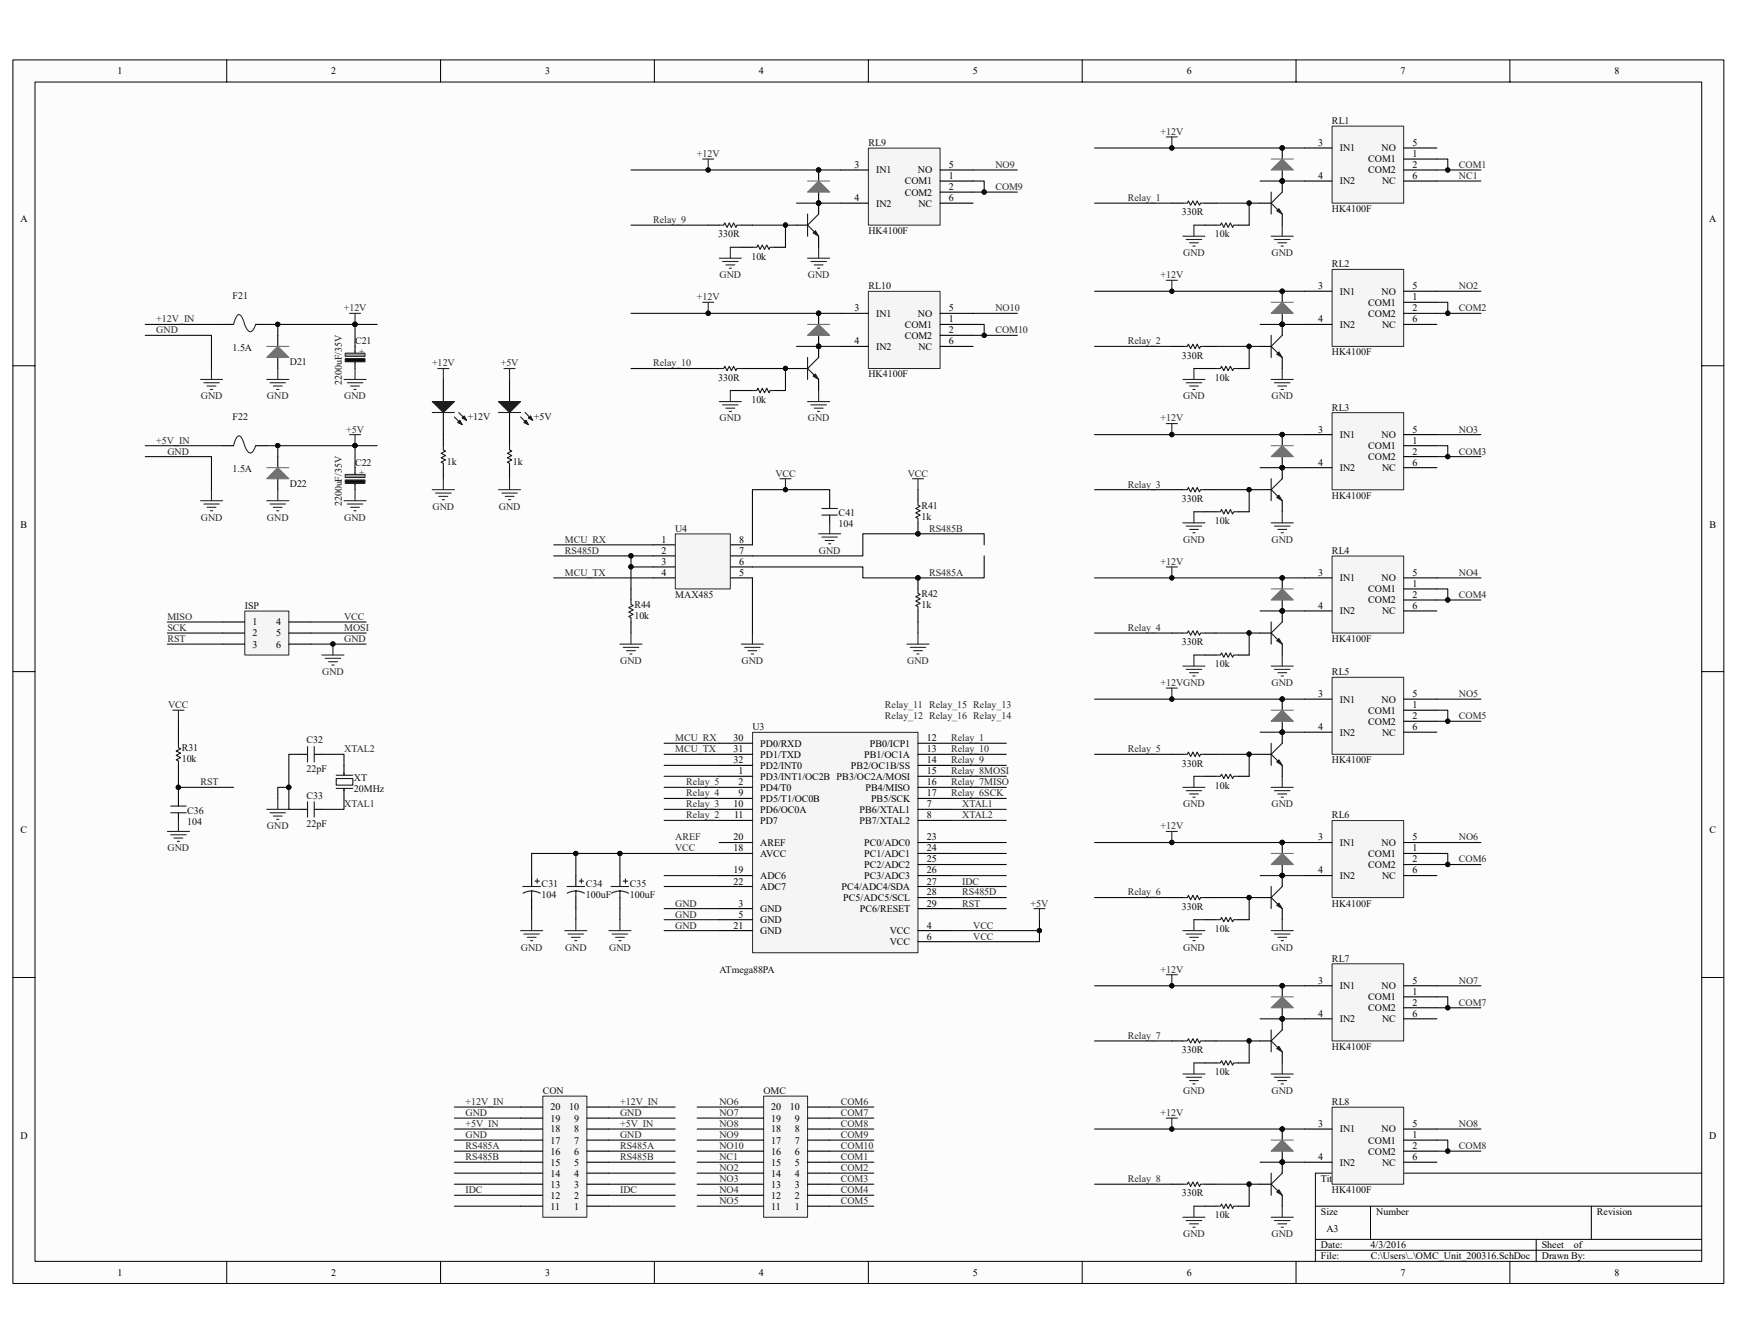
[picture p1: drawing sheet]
<svg xmlns="http://www.w3.org/2000/svg" width="279mm" height="216mm" viewBox="0 0 279 216" stroke-linecap="round" stroke-linejoin="round" font-family="sans-serif">
<defs><g id="words">
<g font-size="1.6">
<text x="18.9" y="11.9">1</text>
<text x="53.3" y="11.9">2</text>
<text x="87.7" y="11.9">3</text>
<text x="122.1" y="11.9">4</text>
<text x="156.5" y="11.9">5</text>
<text x="190.9" y="11.9">6</text>
<text x="225.3" y="11.9">7</text>
<text x="259.7" y="11.9">8</text>
<text x="212" y="23.5">3</text>
<text x="227.2" y="23.5">5</text>
<text x="137.5" y="27">3</text>
<text x="140.9" y="27.9">IN1</text>
<text x="145.5" y="29.7">COM1</text>
<text x="147.7" y="27.9">NO</text>
<text x="152.6" y="27">5</text>
<text x="152.6" y="28.8">1</text>
<text x="212" y="28.8">4</text>
<text x="215.5" y="24.3">IN1</text>
<text x="215.5" y="29.7">IN2</text>
<text x="220.1" y="26.1">COM1</text>
<text x="220.1" y="27.9">COM2</text>
<text x="222.2" y="24.3">NO</text>
<text x="222.3" y="29.7">NC</text>
<text x="227.2" y="25.2">1</text>
<text x="227.2" y="27">2</text>
<text x="227.2" y="28.8">6</text>
<text x="3.3" y="35.6">A</text>
<text x="137.5" y="32.3">4</text>
<text x="140.9" y="33.2">IN2</text>
<text x="145.5" y="31.4">COM2</text>
<text x="147.7" y="33.2">NC</text>
<text x="152.6" y="30.5">2</text>
<text x="152.6" y="32.3">6</text>
<text x="274.9" y="35.6">A</text>
<text x="212" y="46.5">3</text>
<text x="215.5" y="47.4">IN1</text>
<text x="222.2" y="47.4">NO</text>
<text x="227.2" y="46.5">5</text>
<text x="137.5" y="50">3</text>
<text x="140.9" y="50.9">IN1</text>
<text x="145.5" y="52.7">COM1</text>
<text x="147.7" y="50.9">NO</text>
<text x="152.6" y="50">5</text>
<text x="152.6" y="51.8">1</text>
<text x="152.6" y="53.6">2</text>
<text x="212" y="51.8">4</text>
<text x="215.5" y="52.7">IN2</text>
<text x="220.1" y="49.1">COM1</text>
<text x="220.1" y="50.9">COM2</text>
<text x="222.3" y="52.7">NC</text>
<text x="227.2" y="48.3">1</text>
<text x="227.2" y="50">2</text>
<text x="227.2" y="51.8">6</text>
<text x="137.5" y="55.4">4</text>
<text x="140.9" y="56.2">IN2</text>
<text x="145.5" y="54.5">COM2</text>
<text x="147.7" y="56.2">NC</text>
<text x="152.6" y="55.4">6</text>
<text x="212" y="69.5">3</text>
<text x="215.5" y="70.4">IN1</text>
<text x="222.2" y="70.4">NO</text>
<text x="227.2" y="69.5">5</text>
<text x="227.2" y="71.3">1</text>
<text x="212" y="74.8">4</text>
<text x="215.5" y="75.7">IN2</text>
<text x="220.1" y="72.2">COM1</text>
<text x="220.1" y="74">COM2</text>
<text x="222.3" y="75.7">NC</text>
<text x="227.2" y="73.1">2</text>
<text x="227.2" y="74.8">6</text>
<text x="3.3" y="84.8">B</text>
<text x="106.4" y="87.2">1</text>
<text x="106.4" y="89">2</text>
<text x="118.9" y="89">7</text>
<text x="118.9" y="87.2">8</text>
<text x="275" y="84.8">B</text>
<text x="106.4" y="90.8">3</text>
<text x="106.4" y="92.6">4</text>
<text x="118.9" y="92.6">5</text>
<text x="118.9" y="90.8">6</text>
<text x="212" y="92.6">3</text>
<text x="215.5" y="93.5">IN1</text>
<text x="220.1" y="95.2">COM1</text>
<text x="222.2" y="93.5">NO</text>
<text x="227.2" y="92.6">5</text>
<text x="227.2" y="94.3">1</text>
<text x="40.6" y="100.5">1</text>
<text x="44.4" y="100.5">4</text>
<text x="212" y="97.9">4</text>
<text x="215.5" y="98.8">IN2</text>
<text x="220.1" y="97">COM2</text>
<text x="222.3" y="98.8">NC</text>
<text x="227.2" y="96.1">2</text>
<text x="227.2" y="97.9">6</text>
<text x="40.6" y="102.3">2</text>
<text x="40.6" y="104.1">3</text>
<text x="44.4" y="102.3">5</text>
<text x="44.4" y="104.1">6</text>
<text x="212" y="112.1">3</text>
<text x="215.5" y="112.9">IN1</text>
<text x="222.2" y="112.9">NO</text>
<text x="227.2" y="112.1">5</text>
<text x="227.2" y="113.8">1</text>
<text x="118" y="119.1">30</text>
<text x="149.1" y="119.1">12</text>
<text x="212" y="117.4">4</text>
<text x="215.5" y="118.3">IN2</text>
<text x="220.1" y="114.7">COM1</text>
<text x="220.1" y="116.5">COM2</text>
<text x="222.3" y="118.3">NC</text>
<text x="227.2" y="115.6">2</text>
<text x="227.2" y="117.4">6</text>
<text x="118" y="120.9">31</text>
<text x="118" y="122.7">32</text>
<text x="118.8" y="124.5">1</text>
<text x="122.3" y="120">PD0/RXD</text>
<text x="122.3" y="121.8">PD1/TXD</text>
<text x="122.3" y="123.6">PD2/INT0</text>
<text x="122.3" y="125.3">PD3/INT1/OC2B PB3/OC2A/MOSI</text>
<text x="136.9" y="123.6">PB2/OC1B/SS</text>
<text x="139" y="121.8">PB1/OC1A</text>
<text x="139.9" y="120">PB0/ICP1</text>
<text x="149.1" y="122.7">14</text>
<text x="149.1" y="124.5">15</text>
<text x="149.1" y="120.9">13</text>
<text x="118" y="129.8">10</text>
<text x="118.1" y="131.6">11</text>
<text x="118.8" y="126.2">2</text>
<text x="118.8" y="128">9</text>
<text x="122.3" y="127.1">PD4/T0</text>
<text x="122.3" y="128.9">PD5/T1/OC0B</text>
<text x="122.3" y="130.7">PD6/OC0A</text>
<text x="138.3" y="130.7">PB6/XTAL1</text>
<text x="139.2" y="127.1">PB4/MISO</text>
<text x="140.1" y="128.9">PB5/SCK</text>
<text x="149.1" y="128">17</text>
<text x="149.1" y="126.2">16</text>
<text x="149.1" y="129.8">7</text>
<text x="149.1" y="131.6">8</text>
<text x="3.3" y="134">C</text>
<text x="118" y="135.1">20</text>
<text x="118" y="136.9">18</text>
<text x="122.3" y="132.4">PD7</text>
<text x="122.3" y="136">AREF</text>
<text x="122.3" y="137.8">AVCC</text>
<text x="138.3" y="132.4">PB7/XTAL2</text>
<text x="139" y="136">PC0/ADC0</text>
<text x="139" y="137.8">PC1/ADC1</text>
<text x="149.1" y="135.1">23</text>
<text x="149.1" y="136.9">24</text>
<text x="212" y="135.1">3</text>
<text x="215.5" y="136">IN1</text>
<text x="220.1" y="137.8">COM1</text>
<text x="222.2" y="136">NO</text>
<text x="227.2" y="135.1">5</text>
<text x="227.2" y="136.9">1</text>
<text x="275" y="134">C</text>
<text x="118" y="140.4">19</text>
<text x="118" y="142.2">22</text>
<text x="122.3" y="141.3">ADC6</text>
<text x="122.3" y="143.1">ADC7</text>
<text x="135.4" y="143.1">PC4/ADC4/SDA</text>
<text x="139" y="139.5">PC2/ADC2</text>
<text x="139" y="141.3">PC3/ADC3</text>
<text x="149.1" y="142.2">27</text>
<text x="149.1" y="144">28</text>
<text x="149.1" y="138.6">25</text>
<text x="149.1" y="140.4">26</text>
<text x="212" y="140.4">4</text>
<text x="215.5" y="141.3">IN2</text>
<text x="220.1" y="139.5">COM2</text>
<text x="222.3" y="141.3">NC</text>
<text x="227.2" y="138.6">2</text>
<text x="227.2" y="140.4">6</text>
<text x="118" y="149.3">21</text>
<text x="118.8" y="145.7">3</text>
<text x="118.8" y="147.5">5</text>
<text x="122.3" y="146.6">GND</text>
<text x="122.3" y="148.4">GND</text>
<text x="135.6" y="144.8">PC5/ADC5/SCL</text>
<text x="138.3" y="146.6">PC6/RESET</text>
<text x="149.1" y="149.3">4</text>
<text x="149.1" y="145.7">29</text>
<text x="122.3" y="150.2">GND</text>
<text x="143.1" y="150.2">VCC</text>
<text x="143.1" y="151.9">VCC</text>
<text x="149.1" y="151">6</text>
<text x="212" y="158.1">3</text>
<text x="215.5" y="159">IN1</text>
<text x="220.1" y="160.8">COM1</text>
<text x="222.2" y="159">NO</text>
<text x="227.2" y="158.1">5</text>
<text x="227.2" y="159.9">1</text>
<text x="227.2" y="161.7">2</text>
<text x="212" y="163.4">4</text>
<text x="215.5" y="164.3">IN2</text>
<text x="220.1" y="162.6">COM2</text>
<text x="222.3" y="164.3">NC</text>
<text x="227.2" y="163.4">6</text>
<text x="88.5" y="178.5">20</text>
<text x="91.6" y="178.5">10</text>
<text x="124.1" y="178.5">20</text>
<text x="127.1" y="178.5">10</text>
<text x="3.3" y="183.2">D</text>
<text x="88.5" y="185.6">16</text>
<text x="88.5" y="183.8">17</text>
<text x="88.5" y="182.1">18</text>
<text x="88.5" y="180.3">19</text>
<text x="92.4" y="185.6">6</text>
<text x="92.4" y="183.8">7</text>
<text x="92.4" y="182.1">8</text>
<text x="92.4" y="180.3">9</text>
<text x="124.1" y="185.6">16</text>
<text x="124.1" y="183.8">17</text>
<text x="124.1" y="182.1">18</text>
<text x="124.1" y="180.3">19</text>
<text x="127.9" y="185.6">6</text>
<text x="127.9" y="183.8">7</text>
<text x="127.9" y="182.1">8</text>
<text x="127.9" y="180.3">9</text>
<text x="212" y="181.2">3</text>
<text x="215.5" y="182.1">IN1</text>
<text x="220.1" y="183.8">COM1</text>
<text x="220.1" y="185.6">COM2</text>
<text x="222.2" y="182.1">NO</text>
<text x="227.2" y="181.2">5</text>
<text x="227.2" y="182.9">1</text>
<text x="227.2" y="184.7">2</text>
<text x="274.9" y="183.2">D</text>
<text x="88.5" y="190.9">13</text>
<text x="88.5" y="189.1">14</text>
<text x="88.5" y="187.4">15</text>
<text x="92.4" y="190.9">3</text>
<text x="92.4" y="189.1">4</text>
<text x="92.4" y="187.4">5</text>
<text x="124.1" y="190.9">13</text>
<text x="124.1" y="189.1">14</text>
<text x="124.1" y="187.4">15</text>
<text x="127.9" y="190.9">3</text>
<text x="127.9" y="189.1">4</text>
<text x="127.9" y="187.4">5</text>
<text x="212" y="186.5">4</text>
<text x="212.5" y="190">Title</text>
<text x="215.5" y="187.4">IN2</text>
<text x="222.3" y="187.4">NC</text>
<text x="227.2" y="186.5">6</text>
<text x="88.5" y="194.5">11</text>
<text x="88.5" y="192.7">12</text>
<text x="92.4" y="194.5">1</text>
<text x="92.4" y="192.7">2</text>
<text x="124.1" y="194.5">11</text>
<text x="124.1" y="192.7">12</text>
<text x="127.9" y="194.5">1</text>
<text x="127.9" y="192.7">2</text>
<text x="212.5" y="195.3">Size</text>
<text x="221.4" y="195.3">Number</text>
<text x="256.9" y="195.3">Revision</text>
<text x="212.5" y="200.7">Date:</text>
<text x="212.5" y="202.4">File:</text>
<text x="213.4" y="198">A3</text>
<text x="220.5" y="200.7">4/3/2016</text>
<text x="220.5" y="202.4">C:\Users\..\OMC_Unit_200316.SchDoc</text>
<text x="248" y="200.7">Sheet</text>
<text x="248" y="202.4">Drawn By:</text>
<text x="253.2" y="200.7">of</text>
<text x="18.9" y="205.1">1</text>
<text x="53.3" y="205.1">2</text>
<text x="87.7" y="205.1">3</text>
<text x="122.1" y="205.1">4</text>
<text x="156.5" y="205.1">5</text>
<text x="190.9" y="205.1">6</text>
<text x="225.3" y="205.1">7</text>
<text x="259.7" y="205.1">8</text>
</g>
<g font-size="1.6" fill="#0e0e0e">
<text x="139.7" y="23.5">RL9</text>
<text x="214.2" y="19.9">RL1</text>
<text x="190.1" y="34.6">330R</text>
<text x="214.2" y="34.1">HK4100F</text>
<text x="115.5" y="38.2">330R</text>
<text x="120.9" y="41.7">10k</text>
<text x="139.7" y="37.6">HK4100F</text>
<text x="195.4" y="38.2">10k</text>
<text x="139.7" y="46.5">RL10</text>
<text x="214.2" y="42.9">RL2</text>
<text x="37.4" y="48.1">F21</text>
<text x="37.4" y="56.4">1.5A</text>
<text x="46.6" y="58.7">D21</text>
<text x="57.1" y="55.4">C21</text>
<text x="190.1" y="57.7">330R</text>
<text x="214.2" y="57.1">HK4100F</text>
<text x="55" y="61.9" transform="rotate(-90 55 61.9)">2200uF/35V</text>
<text x="115.5" y="61.2">330R</text>
<text x="120.9" y="64.7">10k</text>
<text x="139.7" y="60.7">HK4100F</text>
<text x="195.4" y="61.2">10k</text>
<text x="214.2" y="66">RL3</text>
<text x="37.4" y="67.6">F22</text>
<text x="75.2" y="67.6">+12V</text>
<text x="85.9" y="67.6">+5V</text>
<text x="37.4" y="75.9">1.5A</text>
<text x="57.1" y="74.8">C22</text>
<text x="71.9" y="74.7">1k</text>
<text x="82.5" y="74.7">1k</text>
<text x="46.6" y="78.2">D22</text>
<text x="55" y="81.4" transform="rotate(-90 55 81.4)">2200uF/35V</text>
<text x="134.9" y="83">C41</text>
<text x="148.2" y="83.5">1k</text>
<text x="148.2" y="81.8">R41</text>
<text x="190.1" y="80.7">330R</text>
<text x="214.2" y="80.2">HK4100F</text>
<text x="108.6" y="85.5">U4</text>
<text x="134.9" y="84.8">104</text>
<text x="195.4" y="84.2">10k</text>
<text x="214.2" y="89">RL4</text>
<text x="148.2" y="95.9">R42</text>
<text x="39.4" y="97.9">ISP</text>
<text x="102" y="99.5">10k</text>
<text x="102" y="97.7">R44</text>
<text x="108.6" y="96.1">MAX485</text>
<text x="148.2" y="97.7">1k</text>
<text x="190.1" y="103.7">330R</text>
<text x="195.4" y="107.3">10k</text>
<text x="214.2" y="103.2">HK4100F</text>
<text x="214.2" y="108.5">RL5</text>
<text x="49.3" y="119.5">C32</text>
<text x="121" y="117.4">U3</text>
<text x="29.2" y="122.5">10k</text>
<text x="29.2" y="120.8">R31</text>
<text x="49.3" y="124.1">22pF</text>
<text x="56.9" y="125.5">XT</text>
<text x="190.1" y="123.2">330R</text>
<text x="214.2" y="122.7">HK4100F</text>
<text x="30.1" y="130.9">C36</text>
<text x="49.3" y="128.4">C33</text>
<text x="56.9" y="127.3">20MHz</text>
<text x="195.4" y="126.8">10k</text>
<text x="214.2" y="131.6">RL6</text>
<text x="30.1" y="132.6">104</text>
<text x="49.3" y="133">22pF</text>
<text x="87.1" y="142.5">C31</text>
<text x="94.2" y="142.5">C34</text>
<text x="101.3" y="142.5">C35</text>
<text x="87.1" y="144.3">104</text>
<text x="94.2" y="144.3">100uF</text>
<text x="101.3" y="144.3">100uF</text>
<text x="190.1" y="146.3">330R</text>
<text x="195.4" y="149.8">10k</text>
<text x="214.2" y="145.7">HK4100F</text>
<text x="214.2" y="154.6">RL7</text>
<text x="115.7" y="156.4">ATmega88PA</text>
<text x="190.1" y="169.3">330R</text>
<text x="195.4" y="172.8">10k</text>
<text x="214.2" y="168.8">HK4100F</text>
<text x="87.3" y="175.9">CON</text>
<text x="122.8" y="175.9">OMC</text>
<text x="214.2" y="177.6">RL8</text>
<text x="214.2" y="191.8">HK4100F</text>
<text x="190.1" y="192.3">330R</text>
<text x="195.4" y="195.9">10k</text>
</g>
<g font-size="1.6" fill="#262626">
<text x="186.7" y="21.7">+12V</text>
<text x="112.1" y="25.2">+12V</text>
<text x="160.1" y="27">NO9</text>
<text x="234.7" y="27">COM1</text>
<text x="234.7" y="28.8">NC1</text>
<text x="105" y="35.9">Relay_9</text>
<text x="160.1" y="30.5">COM9</text>
<text x="181.4" y="32.3">Relay_1</text>
<text x="190.3" y="41.2">GND</text>
<text x="204.5" y="41.2">GND</text>
<text x="115.7" y="44.7">GND</text>
<text x="129.9" y="44.7">GND</text>
<text x="186.7" y="44.7">+12V</text>
<text x="234.7" y="46.5">NO2</text>
<text x="25.1" y="51.8">+12V_IN</text>
<text x="25.1" y="53.6">GND</text>
<text x="55.3" y="50">+12V</text>
<text x="112.1" y="48.3">+12V</text>
<text x="160.1" y="50">NO10</text>
<text x="160.1" y="53.6">COM10</text>
<text x="234.7" y="50">COM2</text>
<text x="69.5" y="58.9">+12V</text>
<text x="80.5" y="58.9">+5V</text>
<text x="105" y="58.9">Relay_10</text>
<text x="181.4" y="55.4">Relay_2</text>
<text x="32.3" y="64.2">GND</text>
<text x="42.9" y="64.2">GND</text>
<text x="55.4" y="64.2">GND</text>
<text x="190.3" y="64.2">GND</text>
<text x="204.5" y="64.2">GND</text>
<text x="25.1" y="71.3">+5V_IN</text>
<text x="55.7" y="69.5">+5V</text>
<text x="115.7" y="67.8">GND</text>
<text x="129.9" y="67.8">GND</text>
<text x="186.7" y="67.8">+12V</text>
<text x="234.7" y="69.5">NO3</text>
<text x="26.9" y="73.1">GND</text>
<text x="124.7" y="76.6">VCC</text>
<text x="146" y="76.6">VCC</text>
<text x="234.7" y="73.1">COM3</text>
<text x="32.3" y="83.7">GND</text>
<text x="42.9" y="83.7">GND</text>
<text x="55.4" y="83.7">GND</text>
<text x="69.6" y="81.9">GND</text>
<text x="80.2" y="81.9">GND</text>
<text x="181.4" y="78.4">Relay_3</text>
<text x="90.8" y="87.2">MCU_RX</text>
<text x="90.8" y="89">RS485D</text>
<text x="131.7" y="89">GND</text>
<text x="149.4" y="85.5">RS485B</text>
<text x="190.3" y="87.2">GND</text>
<text x="204.5" y="87.2">GND</text>
<text x="90.8" y="92.6">MCU_TX</text>
<text x="149.4" y="92.6">RS485A</text>
<text x="186.7" y="90.8">+12V</text>
<text x="234.7" y="92.6">NO4</text>
<text x="26.9" y="99.7">MISO</text>
<text x="26.9" y="101.4">SCK</text>
<text x="55.4" y="99.7">VCC</text>
<text x="55.4" y="101.4">MOSI</text>
<text x="181.4" y="101.4">Relay_4</text>
<text x="234.7" y="96.1">COM4</text>
<text x="26.9" y="103.2">RST</text>
<text x="55.4" y="103.2">GND</text>
<text x="99.8" y="106.7">GND</text>
<text x="119.3" y="106.7">GND</text>
<text x="145.9" y="106.7">GND</text>
<text x="27.1" y="113.8">VCC</text>
<text x="51.8" y="108.5">GND</text>
<text x="142.3" y="113.8">Relay_11 Relay_15 Relay_13</text>
<text x="186.7" y="110.3">+12VGND</text>
<text x="204.5" y="110.3">GND</text>
<text x="234.7" y="112.1">NO5</text>
<text x="108.6" y="119.1">MCU_RX</text>
<text x="142.3" y="115.6">Relay_12 Relay_16 Relay_14</text>
<text x="153" y="119.1">Relay_1</text>
<text x="234.7" y="115.6">COM5</text>
<text x="55.4" y="120.9">XTAL2</text>
<text x="108.6" y="120.9">MCU_TX</text>
<text x="153" y="124.5">Relay_8MOSI</text>
<text x="153" y="122.7">Relay_9</text>
<text x="153" y="120.9">Relay_10</text>
<text x="181.4" y="120.9">Relay_5</text>
<text x="32.3" y="126.2">RST</text>
<text x="55.4" y="129.8">XTAL1</text>
<text x="110.4" y="131.6">Relay_2</text>
<text x="110.4" y="129.8">Relay_3</text>
<text x="110.4" y="128">Relay_4</text>
<text x="110.4" y="126.2">Relay_5</text>
<text x="153" y="126.2">Relay_7MISO</text>
<text x="153" y="128">Relay_6SCK</text>
<text x="154.8" y="129.8">XTAL1</text>
<text x="154.8" y="131.6">XTAL2</text>
<text x="190.3" y="129.8">GND</text>
<text x="204.5" y="129.8">GND</text>
<text x="27" y="136.9">GND</text>
<text x="42.9" y="133.3">GND</text>
<text x="108.6" y="136.9">VCC</text>
<text x="108.6" y="135.1">AREF</text>
<text x="186.7" y="133.3">+12V</text>
<text x="234.7" y="135.1">NO6</text>
<text x="154.8" y="142.2">IDC</text>
<text x="154.8" y="144">RS485D</text>
<text x="181.4" y="144">Relay_6</text>
<text x="234.7" y="138.6">COM6</text>
<text x="108.6" y="145.7">GND</text>
<text x="108.6" y="147.5">GND</text>
<text x="108.6" y="149.3">GND</text>
<text x="154.8" y="145.7">RST</text>
<text x="156.5" y="149.3">VCC</text>
<text x="165.8" y="145.7">+5V</text>
<text x="83.8" y="152.8">GND</text>
<text x="90.9" y="152.8">GND</text>
<text x="98" y="152.8">GND</text>
<text x="156.5" y="151">VCC</text>
<text x="190.3" y="152.8">GND</text>
<text x="204.5" y="152.8">GND</text>
<text x="186.7" y="156.4">+12V</text>
<text x="234.7" y="158.1">NO7</text>
<text x="234.7" y="161.7">COM7</text>
<text x="181.4" y="167">Relay_7</text>
<text x="74.9" y="179.4">GND</text>
<text x="74.9" y="177.6">+12V_IN</text>
<text x="99.7" y="179.4">GND</text>
<text x="99.7" y="177.6">+12V_IN</text>
<text x="115.7" y="177.6">NO6</text>
<text x="115.7" y="179.4">NO7</text>
<text x="135.2" y="177.6">COM6</text>
<text x="135.2" y="179.4">COM7</text>
<text x="186.7" y="179.4">+12V</text>
<text x="190.3" y="175.9">GND</text>
<text x="204.5" y="175.9">GND</text>
<text x="74.9" y="182.9">GND</text>
<text x="74.9" y="181.2">+5V_IN</text>
<text x="74.9" y="184.7">RS485A</text>
<text x="99.7" y="182.9">GND</text>
<text x="99.7" y="181.2">+5V_IN</text>
<text x="99.7" y="184.7">RS485A</text>
<text x="115.7" y="184.7">NO10</text>
<text x="115.7" y="182.9">NO9</text>
<text x="115.7" y="181.2">NO8</text>
<text x="135.2" y="182.9">COM9</text>
<text x="135.2" y="184.7">COM10</text>
<text x="135.2" y="181.2">COM8</text>
<text x="234.7" y="181.2">NO8</text>
<text x="234.7" y="184.7">COM8</text>
<text x="74.9" y="191.8">IDC</text>
<text x="74.9" y="186.5">RS485B</text>
<text x="99.7" y="191.8">IDC</text>
<text x="99.7" y="186.5">RS485B</text>
<text x="115.7" y="186.5">NC1</text>
<text x="115.7" y="188.3">NO2</text>
<text x="115.7" y="190">NO3</text>
<text x="115.7" y="191.8">NO4</text>
<text x="135.2" y="186.5">COM1</text>
<text x="135.2" y="188.3">COM2</text>
<text x="135.2" y="190">COM3</text>
<text x="135.2" y="191.8">COM4</text>
<text x="181.4" y="190">Relay_8</text>
<text x="115.7" y="193.6">NO5</text>
<text x="135.2" y="193.6">COM5</text>
<text x="190.3" y="198.9">GND</text>
<text x="204.5" y="198.9">GND</text>
</g>
<g font-size="1.3" fill="#4c4c4c">
<text x="57.8" y="56.8">+</text>
<text x="57.8" y="76.3">+</text>
</g>
</g></defs>
<path d="M2.1 9.7h275.2v196.6h-275.2z" fill="#fcfcfc"/>
<path d="M2.1 9.6h275.2v196.7h-275.2z" fill="none" stroke="#000" stroke-width=".16"/>
<path d="M5.7 13.2h268v189.6h-268z" fill="#fcfcfc"/>
<g fill="none" stroke="#000" stroke-width=".16">
<path d="M5.6 13.2h268.1v189.6h-268.1zM36.5 9.6v3.6M70.9 9.6v3.6M105.3 9.6v3.6M139.7 9.6v3.6M174.1 9.6v3.6M208.5 9.6v3.6M242.9 9.6v3.6M2.1 58.8h3.5M273.7 58.8h3.6M2.1 108h3.5M273.7 108h3.6"/>
<path d="M2.1 157.1h3.5M273.7 157.1h3.6M211.6 193.9h62.1M211.6 199.2h62.1M220.5 193.9v5.3M247.1 199.2v3.6M256 193.9v5.3M273.7 188.6h-62.1v14.2M36.5 202.8v3.5M70.9 202.8v3.5M105.3 202.8v3.5M139.7 202.8v3.5"/>
<path d="M174.1 202.8v3.5M208.5 202.8v3.5M211.6 201h62.1M242.9 202.8v3.5"/>
</g>
<path d="M121.1 117.8h26.6v35.4h-26.6z" fill="#f5f5f5"/>
<path d="M121.1 117.7h26.6v35.5h-26.6z" fill="none" stroke="#262626" stroke-width=".16"/>
<g fill="none" stroke="#000" stroke-width=".18">
<path d="M115.7 119.5h5.3M147.7 119.5h5.3M48.2 121.3h1.3M48.2 130.1h1.3M50.5 121.3h1.3M50.5 130.1h1.3M55.3 123v1.6M55.3 126.7v1.7M115.7 121.3h5.3M115.7 123h5.3M115.7 124.8h5.3M115.7 126.6h5.3"/>
<path d="M115.7 128.4h5.3M115.7 130.1h5.3M115.7 131.9h5.3M115.7 135.4h5.3M115.7 137.2h5.3M147.7 121.3h5.3M147.7 123h5.3M147.7 124.8h5.3M147.7 126.6h5.3M147.7 128.4h5.3M147.7 130.1h5.3M147.7 131.9h5.3"/>
<path d="M147.7 135.4h5.3M147.7 137.2h5.3M147.7 139h5.3M85.5 140.8v1.7M85.5 144.3v1.8M92.6 140.8v1.7M92.6 144.3v1.8M99.7 140.8v1.7M99.7 144.3v1.8M115.7 140.8h5.3M115.7 142.5h5.3M115.7 146.1h5.3"/>
<path d="M115.7 149.6h5.3M115.7 147.8h5.3M147.7 140.8h5.3M147.7 142.5h5.3M147.7 144.3h5.3M147.7 146.1h5.3M147.7 149.6h5.3M147.7 151.4h5.3"/>
</g>
<g fill="none" stroke="#0e0e0e" stroke-width=".18">
<path d="M106.8 119.5h8.9M153 119.5h8.9M44.7 128.4v-1.8h1.8v3.5h1.7M48.2 121.3h-1.7v5.3M51.8 121.3h3.5v1.7M55.3 128.4v1.7h-3.5M106.8 121.3h8.9M106.8 123h8.9M106.8 124.8h8.9M106.8 126.6h8.9M106.8 130.1h8.9M106.8 131.9h8.9"/>
<path d="M106.8 128.4h8.9M153 121.3h8.9M153 123h8.9M153 124.8h8.9M153 126.6h8.9M153 130.1h8.9M153 131.9h8.9M153 135.4h8.9M153 137.2h8.9M153 139h8.9M85.5 146.1v1.7M92.6 146.1v1.7"/>
<path d="M99.7 146.1v1.7M106.8 140.8h8.9M106.8 142.5h8.9M106.8 146.1h8.9M106.8 147.8h8.9M106.8 149.6h8.9M153 140.8h8.9M153 142.5h8.9M153 146.1h8.9M153 144.3h8.9M167.2 147.8v1.8h-14.2M167.2 149.6v1.8h-14.2"/>
</g>
<g fill="none" stroke="#262626" stroke-width=".18">
<path d="M42.9 130.1h3.6M43.4 130.7h2.5M44 131.2h1.4M44.5 131.7h.4M44.7 128.4v1.7M83.7 149.6h3.6M84.3 150.2h2.5M84.8 150.7h1.4M85.3 151.2h.4M85.5 147.8v1.8M90.8 149.6h3.6M91.4 150.2h2.5"/>
<path d="M91.9 150.7h1.4M92.4 151.2h.4M92.6 147.8v1.8M97.9 149.6h3.6M98.5 150.2h2.5M99 150.7h1.4M99.5 151.2h.4M99.7 147.8v1.8"/>
</g>
<g fill="none" stroke="#1c1c1c" stroke-width=".18">
<path d="M49.5 120v2.5M49.5 128.9v2.5M50.5 120v2.5M50.5 128.9v2.5M54.1 125.2h2.6v1h-2.6zM54.1 126.7h2.6M54.1 124.6h2.6M55.3 124.3v.3M55.3 126.7v.4M84.1 142.5h2.8M84.1 143.6l.7-.3 .7-.1 .7 .1 .7 .3M85.5 143.2v1.1"/>
<path d="M86 141.6h.8M86.4 141.3v.7M91.2 142.5h2.8M91.2 143.6l.7-.3 .7-.1 .7 .1 .7 .3M92.6 143.2v1.1M93.2 141.6h.7M93.5 141.3v.7M98.3 142.5h2.8M98.3 143.6l.7-.3 .7-.1 .7 .1 .7 .3M99.7 143.2v1.1M100.2 141.6h.8M100.6 141.3v.7"/>
</g>
<g fill="#0e0e0e" stroke="#0e0e0e" stroke-width=".16">
<circle cx="46.4" cy="126.6" r=".35"/>
<circle cx="167.2" cy="149.6" r=".35"/>
</g>
<path d="M39.4 98.3h7.1v7h-7.1z" fill="#f5f5f5"/>
<path d="M39.4 98.2h7.1v7.1h-7.1z" fill="none" stroke="#262626" stroke-width=".16"/>
<path d="M57.1 55.7v1.4M57.1 57.8v1.4M35.8 100h3.5M46.5 100h3.5M35.8 101.8h3.5M35.8 103.5h3.5M46.5 101.8h3.5M46.5 103.5h3.5" fill="none" stroke="#000" stroke-width=".18"/>
<path d="M26.9 100h8.9M50 100h8.9M26.9 101.8h8.9M26.9 103.5h8.9M50 101.8h8.9M50 103.5h8.9" fill="none" stroke="#0e0e0e" stroke-width=".18"/>
<circle cx="53.5" cy="103.5" r=".34" fill="#0e0e0e" stroke="#0e0e0e" stroke-width=".16"/>
<path d="M51.8 105.3h3.5M52.3 105.8h2.5M52.9 106.4h1.4M53.4 106.9h.3M53.6 103.5v1.8" fill="none" stroke="#262626" stroke-width=".18"/>
<path d="M55.5 56.8h3.2v.5h-3.2z" fill="#969696"/>
<path d="M55.5 56.8h3.2v.5h-3.2z" fill="none" stroke="#262626" stroke-width=".16"/>
<path d="M55.5 57.7h3.2v.5h-3.2z" fill="#0e0e0e"/>
<path d="M55.5 57.7h3.2v.5h-3.2z" fill="none" stroke="#262626" stroke-width=".16"/>
<g fill="none" stroke="#262626" stroke-width=".18">
<path d="M34 59.2v1.8M37.6 52.2l.1-.4a1.45 1.45 0 0 1 .8-1.2 4.2 4.2 0 0 1 1 1.8 .99 .99 0 0 0 .9 .9l.4-.3 .3-.8M56.2 50.4h1.8M57.1 50.4v1.8M57.1 59.2v1.8M32.3 61h3.5M32.8 61.5h2.5M33.3 62.1h1.4M33.8 62.6h.4M55.3 61h3.6M55.9 61.5h2.5M56.4 62.1h1.4"/>
<path d="M56.9 62.6h.4"/>
</g>
<circle cx="57.1" cy="52.1" r=".35" fill="#0e0e0e" stroke="#0e0e0e" stroke-width=".16"/>
<path d="M35.8 52.2h1.8M41.1 52.2h1.8M71.3 61v3.6M71.3 66.3v3.6" fill="none" stroke="#000" stroke-width=".18"/>
<path d="M69.5 64.6h3.6l-1.8 1.7z" fill="#1c1c1c"/>
<path d="M69.5 64.6h3.6l-1.8 1.7zM73.1 67l1.2 1.3M73.8 66.3l1.2 1.3" fill="none" stroke="#1c1c1c" stroke-width=".18"/>
<path d="M74 67.6l.3 .7-.7-.4z" fill="#1c1c1c"/>
<path d="M74 67.6l.3 .7-.7-.4z" fill="none" stroke="#1c1c1c" stroke-width=".18"/>
<path d="M74.3 67.2l.4-.3 .3 .7z" fill="#1c1c1c"/>
<path d="M69.5 66.3h3.6M71.3 71.6v.7l.4 .2-.7 .4 .7 .3-.7 .4 .7 .3-.7 .4 .3 .2v.7M74.3 67.2l.4-.3 .3 .7z" fill="none" stroke="#1c1c1c" stroke-width=".18"/>
<path d="M44.7 53.9v1.8M44.7 57.5v1.7M71.3 69.9v1.7M71.3 75.2v1.8" fill="none" stroke="#000" stroke-width=".18"/>
<path d="M69.5 78.7h3.6M70.1 79.3h2.5M70.6 79.8h1.4M71.3 77v1.7M71.1 80.3h.4" fill="none" stroke="#262626" stroke-width=".18"/>
<path d="M42.9 57.5l1.8-1.8 1.8 1.8z" fill="#717171"/>
<path d="M42.9 57.5l1.8-1.8 1.8 1.8zM42.9 55.7h3.6" fill="none" stroke="#717171" stroke-width=".18"/>
<path d="M44.7 59.2v1.8M42.9 61h3.6M43.4 61.5h2.5M44 62.1h1.4M44.5 62.6h.4" fill="none" stroke="#262626" stroke-width=".18"/>
<path d="M44.7 52.2v1.7M153 128.4h8.9" fill="none" stroke="#0e0e0e" stroke-width=".18"/>
<circle cx="44.7" cy="52.1" r=".35" fill="#0e0e0e" stroke="#0e0e0e" stroke-width=".16"/>
<path d="M57.1 75.2v1.4M57.1 77.3v1.4" fill="none" stroke="#000" stroke-width=".18"/>
<path d="M55.5 76.3h3.2v.5h-3.2z" fill="#969696"/>
<path d="M55.5 76.3h3.2v.5h-3.2z" fill="none" stroke="#262626" stroke-width=".16"/>
<path d="M55.5 77.2h3.2v.5h-3.2z" fill="#0e0e0e"/>
<path d="M55.5 77.2h3.2v.5h-3.2z" fill="none" stroke="#262626" stroke-width=".16"/>
<g fill="none" stroke="#262626" stroke-width=".18">
<path d="M34 78.7v1.8M37.6 71.6a2.05 2.05 0 0 1 .8-1.5 .98 .98 0 0 1 .7 .9l.2 .3a1.72 1.72 0 0 0 1 1.5l.5-.4 .3-.8M56.2 69.9h1.8M57.1 69.9v1.7M57.1 78.7v1.8M32.3 80.5h3.5M32.8 81h2.5M33.3 81.6h1.4M33.8 82.1h.4M55.3 80.5h3.6M55.9 81h2.5M56.4 81.6h1.4"/>
<path d="M56.9 82.1h.4"/>
</g>
<circle cx="57.1" cy="71.6" r=".34" fill="#0e0e0e" stroke="#0e0e0e" stroke-width=".16"/>
<path d="M35.8 71.6h1.8M41.1 71.6h1.8M44.7 73.4v1.8M44.7 77v1.7" fill="none" stroke="#000" stroke-width=".18"/>
<path d="M42.9 77l1.8-1.8 1.8 1.8z" fill="#717171"/>
<path d="M42.9 77l1.8-1.8 1.8 1.8zM42.9 75.2h3.6" fill="none" stroke="#717171" stroke-width=".18"/>
<path d="M44.7 78.7v1.8M42.9 80.5h3.6M43.4 81h2.5M44 81.6h1.4M44.5 82.1h.4" fill="none" stroke="#262626" stroke-width=".18"/>
<path d="M44.7 71.6v1.8" fill="none" stroke="#0e0e0e" stroke-width=".18"/>
<circle cx="44.7" cy="71.6" r=".35" fill="#0e0e0e" stroke="#0e0e0e" stroke-width=".16"/>
<path d="M82 61v3.6M82 66.3v3.6" fill="none" stroke="#000" stroke-width=".18"/>
<path d="M80.2 64.6h3.5l-1.7 1.7z" fill="#1c1c1c"/>
<path d="M80.2 64.6h3.5l-1.7 1.7zM83.7 67l1.3 1.3M84.5 66.3l1.2 1.3" fill="none" stroke="#1c1c1c" stroke-width=".18"/>
<path d="M84.6 67.6l.4 .7-.7-.4z" fill="#1c1c1c"/>
<path d="M84.6 67.6l.4 .7-.7-.4z" fill="none" stroke="#1c1c1c" stroke-width=".18"/>
<path d="M85 67.2l.3-.3 .4 .7z" fill="#1c1c1c"/>
<path d="M80.2 66.3h3.5M82 71.6v.7l.3 .2-.7 .4 .7 .3-.7 .4 .7 .3-.7 .4 .4 .2v.7M85 67.2l.3-.3 .4 .7z" fill="none" stroke="#1c1c1c" stroke-width=".18"/>
<path d="M82 69.9v1.7M82 75.2v1.8M105.1 87.6h3.5M105.1 89.4h3.5M105.1 91.1h3.5M105.1 92.9h3.5M109.8 88.5h2M117.5 87.6h3.5M117.5 89.4h3.5M117.5 91.1h3.5M117.5 92.9h3.5" fill="none" stroke="#000" stroke-width=".18"/>
<path d="M70.4 59.2h1.8M71.3 59.2v1.8M81.1 59.2h1.7M82 59.2v1.8M80.2 78.7h3.5M80.7 79.3h2.5M81.3 79.8h1.4M82 77v1.7M81.8 80.3h.3" fill="none" stroke="#262626" stroke-width=".18"/>
<path d="M108.6 85.9h8.9v8.8h-8.9z" fill="#f5f5f5"/>
<path d="M108.6 85.8h8.9v8.9h-8.9z" fill="none" stroke="#262626" stroke-width=".16"/>
<g fill="none" stroke="#262626" stroke-width=".18">
<path d="M113 25.6h1.8M113.9 25.6v1.7M117.5 39.8v1.7M131.7 39.8v1.7M187.6 22h1.8M188.5 22v1.8M190.3 38h3.5M190.8 38.5h2.5M191.3 39h1.5M191.9 39.6h.3M192 36.2v1.8M204.5 38h3.5"/>
<path d="M205 38.5h2.5M205.5 39h1.5M206.1 39.6h.3M206.2 36.2v1.8M113 48.6h1.8M113.9 48.6v1.8M115.7 41.5h3.6M116.2 42h2.5M116.8 42.6h1.4M117.3 43.1h.3M129.9 41.5h3.6M130.4 42h2.5"/>
<path d="M131 42.6h1.4M131.5 43.1h.3M187.6 45.1h1.8M188.5 45.1v1.7M192 59.2v1.8M206.2 59.2v1.8M115.7 64.6h3.6M116.2 65.1h2.5M116.8 65.6h1.4M117.3 66.1h.3M117.5 62.8v1.8M125.5 77h1.7"/>
<path d="M126.3 77v1.7M129.9 64.6h3.6M130.4 65.1h2.5M131 65.6h1.4M131.5 66.1h.3M131.7 62.8v1.8M146.8 77h1.7M147.7 77v1.7M187.6 68.1h1.8M188.5 68.1v1.8M190.3 61h3.5M190.8 61.5h2.5"/>
<path d="M191.3 62.1h1.5M191.9 62.6h.3M204.5 61h3.5M205 61.5h2.5M205.5 62.1h1.5M206.1 62.6h.3M131.7 85.8h3.5M132.2 86.3h2.5M132.7 86.9h1.5M133.3 87.4h.3M133.5 84.1v1.7M187.6 91.1h1.8"/>
<path d="M188.5 91.1v1.8M190.3 84.1h3.5M190.8 84.6h2.5M191.3 85.1h1.5M191.9 85.6h.3M192 82.3v1.8M204.5 84.1h3.5M205 84.6h2.5M205.5 85.1h1.5M206.1 85.6h.3M206.2 82.3v1.8M27.8 114.2h1.8"/>
<path d="M28.7 114.2v1.8M99.7 103.5h3.6M100.2 104.1h2.5M100.8 104.6h1.4M101.3 105.1h.4M101.5 101.8v1.7M119.3 103.5h3.5M119.8 104.1h2.5M120.3 104.6h1.4M120.8 105.1h.4M121 101.8v1.7M145.9 103.5h3.5"/>
<path d="M146.4 104.1h2.5M146.9 104.6h1.5M147.5 105.1h.3M147.7 101.8v1.7M187.6 110.6h1.8M188.5 110.6v1.8M190.3 107.1h3.5M190.8 107.6h2.5M191.3 108.1h1.5M191.9 108.7h.3M192 105.3v1.8M204.5 107.1h3.5"/>
<path d="M205 107.6h2.5M205.5 108.1h1.5M206.1 108.7h.3M206.2 105.3v1.8M26.9 133.7h3.6M27.5 134.2h2.5M28 134.7h1.4M28.5 135.3h.4M28.7 131.9v1.8M187.6 133.7h1.8M188.5 133.7v1.7M190.3 126.6h3.5"/>
<path d="M190.8 127.1h2.5M191.3 127.6h1.5M191.9 128.2h.3M192 124.8v1.8M204.5 126.6h3.5M205 127.1h2.5M205.5 127.6h1.5M206.1 128.2h.3M206.2 124.8v1.8M166.3 146.1h1.8M167.2 146.1v1.7M187.6 156.7h1.8"/>
<path d="M188.5 156.7v1.8M190.3 149.6h3.5M190.8 150.2h2.5M191.3 150.7h1.5M191.9 151.2h.3M192 147.8v1.8M204.5 149.6h3.5M205 150.2h2.5M205.5 150.7h1.5M206.1 151.2h.3M206.2 147.8v1.8M187.6 179.7h1.8"/>
<path d="M188.5 179.7v1.8M190.3 172.7h3.5M190.8 173.2h2.5M191.3 173.7h1.5M191.9 174.2h.3M192 170.9v1.8M204.5 172.7h3.5M205 173.2h2.5M205.5 173.7h1.5M206.1 174.2h.3M206.2 170.9v1.8M190.3 195.7h3.5"/>
<path d="M190.8 196.2h2.5M191.3 196.7h1.5M191.9 197.3h.3M192 193.9v1.8M204.5 195.7h3.5M205 196.2h2.5M205.5 196.7h1.5M206.1 197.3h.3M206.2 193.9v1.8"/>
</g>
<g fill="#0e0e0e" stroke="#0e0e0e" stroke-width=".16">
<circle cx="126.3" cy="78.7" r=".34"/>
<circle cx="147.7" cy="85.8" r=".34"/>
<circle cx="147.7" cy="92.9" r=".34"/>
<circle cx="101.5" cy="91.1" r=".34"/>
<circle cx="101.5" cy="89.4" r=".35"/>
<circle cx="57.1" cy="71.6" r=".34"/>
<circle cx="44.7" cy="71.6" r=".35"/>
<circle cx="57.1" cy="52.1" r=".35"/>
<circle cx="44.7" cy="52.1" r=".35"/>
<circle cx="28.7" cy="126.6" r=".35"/>
<circle cx="232.9" cy="50.4" r=".34"/>
<circle cx="232.9" cy="73.4" r=".34"/>
<circle cx="232.9" cy="96.4" r=".34"/>
<circle cx="232.9" cy="115.9" r=".34"/>
<circle cx="232.9" cy="139" r=".34"/>
<circle cx="232.9" cy="162" r=".34"/>
<circle cx="232.9" cy="185" r=".34"/>
<circle cx="188.5" cy="23.8" r=".34"/>
<circle cx="200.9" cy="32.6" r=".34"/>
<circle cx="188.5" cy="46.8" r=".34"/>
<circle cx="200.9" cy="55.7" r=".34"/>
<circle cx="188.5" cy="69.9" r=".34"/>
<circle cx="200.9" cy="78.7" r=".34"/>
<circle cx="188.5" cy="92.9" r=".34"/>
<circle cx="200.9" cy="101.8" r=".34"/>
<circle cx="188.5" cy="112.4" r=".34"/>
<circle cx="200.9" cy="121.3" r=".34"/>
<circle cx="188.5" cy="135.4" r=".34"/>
<circle cx="200.9" cy="144.3" r=".34"/>
<circle cx="188.5" cy="158.5" r=".34"/>
<circle cx="200.9" cy="167.3" r=".34"/>
<circle cx="188.5" cy="181.5" r=".34"/>
<circle cx="200.9" cy="190.4" r=".34"/>
<circle cx="158.3" cy="30.9" r=".35"/>
<circle cx="158.3" cy="53.9" r=".34"/>
<circle cx="113.9" cy="27.3" r=".34"/>
<circle cx="126.3" cy="36.2" r=".34"/>
<circle cx="113.9" cy="50.4" r=".35"/>
<circle cx="126.3" cy="59.2" r=".34"/>
</g>
<path d="M147.7 78.7v1.8M101.5 94.7v1.8M101.5 100v1.8M133.5 80.5v1.2M133.5 82.8v1.3M147.7 84.1v1.7M147.7 92.9v1.8M147.7 98.2v1.8M28.7 117.7v1.8M28.7 123v1.8M28.7 128.4v1.2M28.7 130.7v1.2" fill="none" stroke="#000" stroke-width=".18"/>
<path d="M101.5 96.5v.7l.4 .1-.8 .4 .8 .3-.8 .4 .8 .4-.8 .3 .4 .2v.7M132.2 82.8h2.5M132.2 81.7h2.5M147.7 80.5v.7l.3 .2-.7 .3 .7 .4-.7 .3 .7 .4-.7 .4 .4 .1v.8M147.7 94.7v.7l.3 .2-.7 .3 .7 .4-.7 .3 .7 .4-.7 .3 .4 .2v.7M28.7 119.5v.7l.4 .2-.8 .3 .8 .4-.8 .3 .8 .4-.8 .4 .4 .1v.7M27.5 130.7h2.5M27.5 129.6h2.5" fill="none" stroke="#1c1c1c" stroke-width=".18"/>
<g fill="none" stroke="#0e0e0e" stroke-width=".18">
<path d="M101.5 36.2h12.4M117.5 39.8h1.8M126.3 36.2v3.6M156.5 29.1h1.8v1.8M156.5 27.3h7.1M176.1 32.7h12.4M192 36.2h1.8M200.9 32.7v3.5M231.1 29.1h7.1M42.9 52.2h17.8M57.1 52.2v3.5M101.5 59.2h12.4"/>
<path d="M126.3 59.2v3.6M156.5 52.2h1.8v1.7M156.5 50.4h7.1M176.1 55.7h12.4M192 59.2h1.8M200.9 55.7v3.5M231.1 48.6h1.8v1.8M231.1 46.8h7.1M42.9 71.6h17.8M57.1 71.6v3.6M117.5 62.8h1.8M176.1 78.7h12.4"/>
<path d="M200.9 78.7v3.6M231.1 71.6h1.8v1.8M231.1 69.9h7.1M89.1 87.6h16M89.1 92.9h16M89.1 89.4h12.4M105.1 91.1h-3.6v3.6M105.1 89.4h-3.6v1.7M121 92.9v8.9M133.5 80.5v-1.8h-12.5v8.9M147.7 100v1.8M158.3 87.6v-1.8h-19.5v3.6h-17.8"/>
<path d="M158.3 89.4v3.5h-19.5v-1.8h-17.8M192 82.3h1.8M231.1 94.7h1.8v1.8M231.1 92.9h7.1M28.7 116v1.7M176.1 101.8h12.4M192 105.3h1.8M200.9 101.8v3.5M231.1 114.2h1.8v1.8M231.1 112.4h7.1M28.7 124.8v3.6M28.7 126.6h8.9"/>
<path d="M176.1 121.3h12.4M192 124.8h1.8M200.9 121.3v3.5M231.1 137.2h1.8v1.8M231.1 135.4h7.1M176.1 144.3h12.4M192 147.8h1.8M200.9 144.3v3.5M231.1 158.5h7.1M176.1 167.3h12.4M192 170.9h1.8M200.9 167.3v3.6"/>
<path d="M231.1 160.3h1.8v1.7M176.1 190.4h12.4M192 193.9h1.8M200.9 190.4v3.5M231.1 183.3h1.8v1.8M231.1 181.5h7.1"/>
</g>
<path d="M214.3 20.3h11.5v12.4h-11.5z" fill="#f5f5f5"/>
<path d="M214.3 20.3h11.5v12.4h-11.5z" fill="none" stroke="#262626" stroke-width=".16"/>
<path d="M209.8 23.8h4.4M209.8 29.1h4.4M225.8 25.6h5.3M225.8 27.3h5.3M225.8 23.8h5.3M225.8 29.1h5.3" fill="none" stroke="#000" stroke-width=".18"/>
<path d="M231.1 25.6h1.8v1.7M231.1 27.3h7.1" fill="none" stroke="#0e0e0e" stroke-width=".18"/>
<circle cx="232.9" cy="27.3" r=".34" fill="#0e0e0e" stroke="#0e0e0e" stroke-width=".16"/>
<path d="M214.3 43.3h11.5v12.4h-11.5z" fill="#f5f5f5"/>
<path d="M214.3 43.3h11.5v12.4h-11.5z" fill="none" stroke="#262626" stroke-width=".16"/>
<path d="M209.8 46.8h4.4M209.8 52.2h4.4M225.8 48.6h5.3M225.8 50.4h5.3M225.8 46.8h5.3M225.8 52.2h5.3" fill="none" stroke="#000" stroke-width=".18"/>
<path d="M214.3 66.4h11.5v12.3h-11.5z" fill="#f5f5f5"/>
<path d="M214.3 66.3h11.5v12.4h-11.5z" fill="none" stroke="#262626" stroke-width=".16"/>
<path d="M209.8 69.9h4.4M209.8 75.2h4.4M225.8 71.6h5.3M225.8 73.4h5.3M225.8 69.9h5.3M225.8 75.2h5.3" fill="none" stroke="#000" stroke-width=".18"/>
<path d="M214.3 89.4h11.5v12.4h-11.5z" fill="#f5f5f5"/>
<path d="M214.3 89.4h11.5v12.4h-11.5z" fill="none" stroke="#262626" stroke-width=".16"/>
<path d="M209.8 92.9h4.4M209.8 98.2h4.4M225.8 94.7h5.3M225.8 96.5h5.3M225.8 92.9h5.3M225.8 98.2h5.3" fill="none" stroke="#000" stroke-width=".18"/>
<path d="M214.3 108.9h11.5v12.4h-11.5z" fill="#f5f5f5"/>
<path d="M214.3 108.9h11.5v12.4h-11.5z" fill="none" stroke="#262626" stroke-width=".16"/>
<path d="M209.8 112.4h4.4M209.8 117.7h4.4M225.8 114.2h5.3M225.8 116h5.3M225.8 112.4h5.3M225.8 117.7h5.3" fill="none" stroke="#000" stroke-width=".18"/>
<path d="M214.3 131.9h11.5v12.4h-11.5z" fill="#f5f5f5"/>
<path d="M214.3 131.9h11.5v12.4h-11.5z" fill="none" stroke="#262626" stroke-width=".16"/>
<path d="M209.8 135.4h4.4M225.8 137.2h5.3M225.8 139h5.3M225.8 135.4h5.3M209.8 140.8h4.4M225.8 140.8h5.3" fill="none" stroke="#000" stroke-width=".18"/>
<path d="M214.3 155h11.5v12.3h-11.5z" fill="#f5f5f5"/>
<path d="M214.3 154.9h11.5v12.4h-11.5z" fill="none" stroke="#262626" stroke-width=".16"/>
<path d="M209.8 158.5h4.4M225.8 158.5h5.3M209.8 163.8h4.4M225.8 160.3h5.3M225.8 162h5.3M225.8 163.8h5.3" fill="none" stroke="#000" stroke-width=".18"/>
<path d="M214.3 178h11.5v12.4h-11.5z" fill="#f5f5f5"/>
<path d="M214.3 178h11.5v12.4h-11.5z" fill="none" stroke="#262626" stroke-width=".16"/>
<path d="M209.8 181.5h4.4M209.8 186.8h4.4M225.8 183.3h5.3M225.8 185.1h5.3M225.8 181.5h5.3M225.8 186.8h5.3" fill="none" stroke="#000" stroke-width=".18"/>
<path d="M139.7 23.8h11.5v12.4h-11.5z" fill="#f5f5f5"/>
<path d="M139.7 23.8h11.5v12.4h-11.5z" fill="none" stroke="#262626" stroke-width=".16"/>
<path d="M135.2 27.3h4.5M135.2 32.7h4.5M151.2 29.1h5.3M151.2 30.9h5.3M151.2 27.3h5.3M151.2 32.7h5.3" fill="none" stroke="#000" stroke-width=".18"/>
<path d="M139.7 46.9h11.5v12.3h-11.5z" fill="#f5f5f5"/>
<path d="M139.7 46.8h11.5v12.4h-11.5z" fill="none" stroke="#262626" stroke-width=".16"/>
<path d="M206.2 23.8v1.8M206.2 27.3v1.8M135.2 50.4h4.5M135.2 55.7h4.5M151.2 52.2h5.3M151.2 53.9h5.3M151.2 50.4h5.3M151.2 55.7h5.3" fill="none" stroke="#000" stroke-width=".18"/>
<path d="M156.5 30.9h7.1M176.1 23.8h33.7M156.5 53.9h7.1M231.1 50.4h7.1M231.1 73.4h7.1M231.1 96.5h7.1M231.1 116h7.1M231.1 139h7.1M231.1 162h7.1M231.1 185.1h7.1" fill="none" stroke="#0e0e0e" stroke-width=".18"/>
<g fill="#0e0e0e" stroke="#0e0e0e" stroke-width=".16">
<circle cx="232.9" cy="50.4" r=".34"/>
<circle cx="232.9" cy="73.4" r=".34"/>
<circle cx="232.9" cy="96.4" r=".34"/>
<circle cx="232.9" cy="115.9" r=".34"/>
<circle cx="232.9" cy="139" r=".34"/>
<circle cx="232.9" cy="162" r=".34"/>
<circle cx="232.9" cy="185" r=".34"/>
<circle cx="158.3" cy="53.9" r=".34"/>
<circle cx="158.3" cy="30.9" r=".35"/>
<circle cx="206.2" cy="23.8" r=".35"/>
<circle cx="188.5" cy="23.8" r=".34"/>
<circle cx="206.2" cy="29.1" r=".35"/>
</g>
<path d="M204.5 27.3l1.7-1.7 1.8 1.7z" fill="#717171"/>
<path d="M204.5 27.3l1.7-1.7 1.8 1.7zM204.5 25.6h3.5" fill="none" stroke="#717171" stroke-width=".18"/>
<g fill="#0e0e0e" stroke="#0e0e0e" stroke-width=".16">
<circle cx="206.2" cy="29.1" r=".35"/>
<circle cx="206.2" cy="23.8" r=".35"/>
<circle cx="206.2" cy="46.8" r=".34"/>
<circle cx="188.5" cy="46.8" r=".34"/>
<circle cx="206.2" cy="52.1" r=".35"/>
</g>
<path d="M176.1 46.8h33.7" fill="none" stroke="#0e0e0e" stroke-width=".18"/>
<path d="M206.2 46.8v1.8M206.2 50.4v1.8" fill="none" stroke="#000" stroke-width=".18"/>
<path d="M204.5 50.4l1.7-1.8 1.8 1.8z" fill="#717171"/>
<path d="M204.5 50.4l1.7-1.8 1.8 1.8zM204.5 48.6h3.5" fill="none" stroke="#717171" stroke-width=".18"/>
<g fill="#0e0e0e" stroke="#0e0e0e" stroke-width=".16">
<circle cx="206.2" cy="52.1" r=".35"/>
<circle cx="206.2" cy="46.8" r=".34"/>
<circle cx="206.2" cy="69.9" r=".35"/>
<circle cx="188.5" cy="69.9" r=".34"/>
<circle cx="206.2" cy="75.2" r=".35"/>
</g>
<path d="M176.1 69.9h33.7" fill="none" stroke="#0e0e0e" stroke-width=".18"/>
<path d="M206.2 69.9v1.7M206.2 73.4v1.8" fill="none" stroke="#000" stroke-width=".18"/>
<path d="M204.5 73.4l1.7-1.8 1.8 1.8z" fill="#717171"/>
<path d="M204.5 73.4l1.7-1.8 1.8 1.8zM204.5 71.6h3.5" fill="none" stroke="#717171" stroke-width=".18"/>
<g fill="#0e0e0e" stroke="#0e0e0e" stroke-width=".16">
<circle cx="206.2" cy="75.2" r=".35"/>
<circle cx="206.2" cy="69.9" r=".35"/>
<circle cx="206.2" cy="92.9" r=".34"/>
<circle cx="188.5" cy="92.9" r=".34"/>
<circle cx="206.2" cy="98.2" r=".34"/>
</g>
<path d="M176.1 92.9h33.7" fill="none" stroke="#0e0e0e" stroke-width=".18"/>
<path d="M206.2 92.9v1.8M206.2 96.5v1.7" fill="none" stroke="#000" stroke-width=".18"/>
<path d="M204.5 96.5l1.7-1.8 1.8 1.8z" fill="#717171"/>
<path d="M204.5 96.5l1.7-1.8 1.8 1.8zM204.5 94.7h3.5" fill="none" stroke="#717171" stroke-width=".18"/>
<g fill="#0e0e0e" stroke="#0e0e0e" stroke-width=".16">
<circle cx="206.2" cy="98.2" r=".34"/>
<circle cx="206.2" cy="92.9" r=".34"/>
<circle cx="206.2" cy="112.4" r=".35"/>
<circle cx="188.5" cy="112.4" r=".34"/>
<circle cx="206.2" cy="117.7" r=".34"/>
</g>
<path d="M176.1 112.4h33.7" fill="none" stroke="#0e0e0e" stroke-width=".18"/>
<path d="M206.2 112.4v1.8M206.2 116v1.7" fill="none" stroke="#000" stroke-width=".18"/>
<path d="M204.5 116l1.7-1.8 1.8 1.8z" fill="#717171"/>
<path d="M204.5 116l1.7-1.8 1.8 1.8zM204.5 114.2h3.5" fill="none" stroke="#717171" stroke-width=".18"/>
<g fill="#0e0e0e" stroke="#0e0e0e" stroke-width=".16">
<circle cx="206.2" cy="117.7" r=".34"/>
<circle cx="206.2" cy="112.4" r=".35"/>
<circle cx="206.2" cy="135.4" r=".35"/>
<circle cx="188.5" cy="135.4" r=".34"/>
<circle cx="206.2" cy="140.7" r=".35"/>
</g>
<path d="M176.1 135.4h33.7" fill="none" stroke="#0e0e0e" stroke-width=".18"/>
<path d="M206.2 135.4v1.8M206.2 139v1.8" fill="none" stroke="#000" stroke-width=".18"/>
<path d="M204.5 139l1.7-1.8 1.8 1.8z" fill="#717171"/>
<path d="M204.5 139l1.7-1.8 1.8 1.8zM204.5 137.2h3.5" fill="none" stroke="#717171" stroke-width=".18"/>
<g fill="#0e0e0e" stroke="#0e0e0e" stroke-width=".16">
<circle cx="206.2" cy="140.7" r=".35"/>
<circle cx="206.2" cy="135.4" r=".35"/>
<circle cx="206.2" cy="158.5" r=".35"/>
<circle cx="188.5" cy="158.5" r=".34"/>
<circle cx="206.2" cy="163.8" r=".35"/>
</g>
<path d="M176.1 158.5h33.7" fill="none" stroke="#0e0e0e" stroke-width=".18"/>
<path d="M206.2 158.5v1.8M206.2 162v1.8" fill="none" stroke="#000" stroke-width=".18"/>
<path d="M204.5 162l1.7-1.7 1.8 1.7z" fill="#717171"/>
<path d="M204.5 162l1.7-1.7 1.8 1.7zM204.5 160.3h3.5" fill="none" stroke="#717171" stroke-width=".18"/>
<g fill="#0e0e0e" stroke="#0e0e0e" stroke-width=".16">
<circle cx="206.2" cy="163.8" r=".35"/>
<circle cx="206.2" cy="158.5" r=".35"/>
<circle cx="206.2" cy="181.5" r=".34"/>
<circle cx="188.5" cy="181.5" r=".34"/>
<circle cx="206.2" cy="186.8" r=".34"/>
</g>
<path d="M176.1 181.5h33.7" fill="none" stroke="#0e0e0e" stroke-width=".18"/>
<path d="M206.2 181.5v1.8M206.2 185.1v1.7" fill="none" stroke="#000" stroke-width=".18"/>
<path d="M204.5 185.1l1.7-1.8 1.8 1.8z" fill="#717171"/>
<path d="M204.5 185.1l1.7-1.8 1.8 1.8zM204.5 183.3h3.5" fill="none" stroke="#717171" stroke-width=".18"/>
<g fill="#0e0e0e" stroke="#0e0e0e" stroke-width=".16">
<circle cx="206.2" cy="186.8" r=".34"/>
<circle cx="206.2" cy="181.5" r=".34"/>
<circle cx="131.7" cy="27.3" r=".34"/>
<circle cx="113.9" cy="27.3" r=".34"/>
<circle cx="131.7" cy="32.6" r=".35"/>
</g>
<path d="M101.5 27.3h33.7" fill="none" stroke="#0e0e0e" stroke-width=".18"/>
<path d="M131.7 27.3v1.8M131.7 30.9v1.8" fill="none" stroke="#000" stroke-width=".18"/>
<path d="M129.9 30.9l1.8-1.8 1.8 1.8z" fill="#717171"/>
<path d="M129.9 30.9l1.8-1.8 1.8 1.8zM129.9 29.1h3.6" fill="none" stroke="#717171" stroke-width=".18"/>
<g fill="#0e0e0e" stroke="#0e0e0e" stroke-width=".16">
<circle cx="131.7" cy="32.6" r=".35"/>
<circle cx="131.7" cy="27.3" r=".34"/>
<circle cx="131.7" cy="55.7" r=".35"/>
<circle cx="131.7" cy="50.4" r=".35"/>
</g>
<path d="M131.7 50.4v1.8M131.7 53.9v1.8" fill="none" stroke="#000" stroke-width=".18"/>
<path d="M129.9 53.9l1.8-1.7 1.8 1.7z" fill="#717171"/>
<path d="M129.9 53.9l1.8-1.7 1.8 1.7zM129.9 52.2h3.6" fill="none" stroke="#717171" stroke-width=".18"/>
<g fill="#0e0e0e" stroke="#0e0e0e" stroke-width=".16">
<circle cx="131.7" cy="55.7" r=".35"/>
<circle cx="131.7" cy="50.4" r=".35"/>
<circle cx="113.9" cy="50.4" r=".35"/>
<circle cx="206.2" cy="29.1" r=".35"/>
</g>
<path d="M202.7 29.1h7.1M101.5 50.4h33.7" fill="none" stroke="#0e0e0e" stroke-width=".18"/>
<path d="M204.5 30.9v3.5M206.2 30.9l-1.7 1.8 1.4 1.4" fill="none" stroke="#1c1c1c" stroke-width=".18"/>
<path d="M205.4 33.9l.3-.4 .5 .9z" fill="#1c1c1c"/>
<path d="M205.4 33.9l.3-.4 .5 .9z" fill="none" stroke="#1c1c1c" stroke-width=".16"/>
<path d="M202.7 32.7h1.8M206.2 29.1v1.8M206.2 34.4v1.8" fill="none" stroke="#000" stroke-width=".18"/>
<g fill="#0e0e0e" stroke="#0e0e0e" stroke-width=".16">
<circle cx="206.2" cy="29.1" r=".35"/>
<circle cx="206.2" cy="52.1" r=".35"/>
</g>
<path d="M202.7 52.2h7.1" fill="none" stroke="#0e0e0e" stroke-width=".18"/>
<path d="M204.5 53.9v3.6M206.2 53.9l-1.7 1.8 1.4 1.4" fill="none" stroke="#1c1c1c" stroke-width=".18"/>
<path d="M205.4 56.9l.3-.3 .5 .9z" fill="#1c1c1c"/>
<path d="M205.4 56.9l.3-.3 .5 .9z" fill="none" stroke="#1c1c1c" stroke-width=".16"/>
<path d="M202.7 55.7h1.8M206.2 52.2v1.7M206.2 57.5v1.7" fill="none" stroke="#000" stroke-width=".18"/>
<g fill="#0e0e0e" stroke="#0e0e0e" stroke-width=".16">
<circle cx="206.2" cy="52.1" r=".35"/>
<circle cx="206.2" cy="75.2" r=".35"/>
</g>
<path d="M202.7 75.2h7.1" fill="none" stroke="#0e0e0e" stroke-width=".18"/>
<path d="M204.5 77v3.5M206.2 77l-1.7 1.7 1.4 1.4" fill="none" stroke="#1c1c1c" stroke-width=".18"/>
<path d="M205.4 80l.3-.4 .5 .9z" fill="#1c1c1c"/>
<path d="M205.4 80l.3-.4 .5 .9z" fill="none" stroke="#1c1c1c" stroke-width=".16"/>
<path d="M202.7 78.7h1.8M206.2 75.2v1.8M206.2 80.5v1.8" fill="none" stroke="#000" stroke-width=".18"/>
<g fill="#0e0e0e" stroke="#0e0e0e" stroke-width=".16">
<circle cx="206.2" cy="75.2" r=".35"/>
<circle cx="206.2" cy="98.2" r=".34"/>
</g>
<path d="M202.7 98.2h7.1" fill="none" stroke="#0e0e0e" stroke-width=".18"/>
<path d="M204.5 100v3.5M206.2 100l-1.7 1.8 1.4 1.4" fill="none" stroke="#1c1c1c" stroke-width=".18"/>
<path d="M205.4 103l.3-.3 .5 .8z" fill="#1c1c1c"/>
<path d="M205.4 103l.3-.3 .5 .8z" fill="none" stroke="#1c1c1c" stroke-width=".16"/>
<path d="M206.2 98.2v1.8M202.7 101.8h1.8M206.2 103.5v1.8" fill="none" stroke="#000" stroke-width=".18"/>
<g fill="#0e0e0e" stroke="#0e0e0e" stroke-width=".16">
<circle cx="206.2" cy="98.2" r=".34"/>
<circle cx="206.2" cy="117.7" r=".34"/>
</g>
<path d="M202.7 117.7h7.1" fill="none" stroke="#0e0e0e" stroke-width=".18"/>
<path d="M204.5 119.5v3.5M206.2 119.5l-1.7 1.8 1.4 1.4" fill="none" stroke="#1c1c1c" stroke-width=".18"/>
<path d="M205.4 122.5l.3-.3 .5 .8z" fill="#1c1c1c"/>
<path d="M205.4 122.5l.3-.3 .5 .8z" fill="none" stroke="#1c1c1c" stroke-width=".16"/>
<path d="M206.2 117.7v1.8M202.7 121.3h1.8M206.2 123v1.8" fill="none" stroke="#000" stroke-width=".18"/>
<g fill="#0e0e0e" stroke="#0e0e0e" stroke-width=".16">
<circle cx="206.2" cy="117.7" r=".34"/>
<circle cx="206.2" cy="140.7" r=".35"/>
</g>
<path d="M202.7 140.8h7.1" fill="none" stroke="#0e0e0e" stroke-width=".18"/>
<path d="M204.5 142.5v3.6M206.2 142.5l-1.7 1.8 1.4 1.4" fill="none" stroke="#1c1c1c" stroke-width=".18"/>
<path d="M205.4 145.5l.3-.3 .5 .9z" fill="#1c1c1c"/>
<path d="M205.4 145.5l.3-.3 .5 .9z" fill="none" stroke="#1c1c1c" stroke-width=".16"/>
<path d="M202.7 144.3h1.8M206.2 140.8v1.7M206.2 146.1v1.7" fill="none" stroke="#000" stroke-width=".18"/>
<g fill="#0e0e0e" stroke="#0e0e0e" stroke-width=".16">
<circle cx="206.2" cy="140.7" r=".35"/>
<circle cx="206.2" cy="163.8" r=".35"/>
</g>
<path d="M202.7 163.8h7.1" fill="none" stroke="#0e0e0e" stroke-width=".18"/>
<path d="M204.5 165.6v3.5M206.2 165.6l-1.7 1.7 1.4 1.5" fill="none" stroke="#1c1c1c" stroke-width=".18"/>
<path d="M205.4 168.6l.3-.4 .5 .9z" fill="#1c1c1c"/>
<path d="M205.4 168.6l.3-.4 .5 .9z" fill="none" stroke="#1c1c1c" stroke-width=".16"/>
<path d="M202.7 167.3h1.8M206.2 163.8v1.8M206.2 169.1v1.8" fill="none" stroke="#000" stroke-width=".18"/>
<g fill="#0e0e0e" stroke="#0e0e0e" stroke-width=".16">
<circle cx="206.2" cy="163.8" r=".35"/>
<circle cx="206.2" cy="186.8" r=".34"/>
</g>
<path d="M202.7 186.8h7.1" fill="none" stroke="#0e0e0e" stroke-width=".18"/>
<path d="M204.5 188.6v3.6M206.2 188.6l-1.7 1.8 1.4 1.4" fill="none" stroke="#1c1c1c" stroke-width=".18"/>
<path d="M205.4 191.6l.3-.3 .5 .9z" fill="#1c1c1c"/>
<path d="M205.4 191.6l.3-.3 .5 .9z" fill="none" stroke="#1c1c1c" stroke-width=".16"/>
<path d="M202.7 190.4h1.8M206.2 186.8v1.8M206.2 192.2v1.7" fill="none" stroke="#000" stroke-width=".18"/>
<g fill="#0e0e0e" stroke="#0e0e0e" stroke-width=".16">
<circle cx="206.2" cy="186.8" r=".34"/>
<circle cx="131.7" cy="32.6" r=".35"/>
</g>
<path d="M128.1 32.7h7.1" fill="none" stroke="#0e0e0e" stroke-width=".18"/>
<path d="M129.9 34.4v3.6M131.7 34.4l-1.8 1.8 1.4 1.4" fill="none" stroke="#1c1c1c" stroke-width=".18"/>
<path d="M130.8 37.4l.3-.3 .6 .9z" fill="#1c1c1c"/>
<path d="M130.8 37.4l.3-.3 .6 .9z" fill="none" stroke="#1c1c1c" stroke-width=".16"/>
<path d="M128.1 36.2h1.8M131.7 32.7v1.7M131.7 38v1.8" fill="none" stroke="#000" stroke-width=".18"/>
<g fill="#0e0e0e" stroke="#0e0e0e" stroke-width=".16">
<circle cx="131.7" cy="32.6" r=".35"/>
<circle cx="131.7" cy="55.7" r=".35"/>
</g>
<path d="M128.1 55.7h7.1" fill="none" stroke="#0e0e0e" stroke-width=".18"/>
<path d="M129.9 57.5v3.5M131.7 57.5l-1.8 1.7 1.4 1.4" fill="none" stroke="#1c1c1c" stroke-width=".18"/>
<path d="M131.1 60.1l.6 .9-.9-.5z" fill="#1c1c1c"/>
<path d="M130.8 60.5l.3-.4 .6 .9z" fill="none" stroke="#1c1c1c" stroke-width=".16"/>
<g fill="none" stroke="#000" stroke-width=".18">
<path d="M113.9 36.2h1.8M119.3 36.2h1.7M119.3 39.8h1.7M124.6 39.8h1.7M188.5 32.7h1.8M193.8 36.2h1.8M193.8 32.7h1.8M199.2 36.2h1.7M113.9 59.2h1.8M119.3 59.2h1.7M128.1 59.2h1.8M131.7 55.7v1.8"/>
<path d="M188.5 55.7h1.8M193.8 59.2h1.8M193.8 55.7h1.8M199.2 59.2h1.7M119.3 62.8h1.7M124.6 62.8h1.7M131.7 61v1.8M188.5 78.7h1.8M193.8 78.7h1.8M193.8 82.3h1.8M199.2 82.3h1.7M188.5 101.8h1.8"/>
<path d="M193.8 105.3h1.8M193.8 101.8h1.8M199.2 105.3h1.7M188.5 121.3h1.8M193.8 124.8h1.8M193.8 121.3h1.8M199.2 124.8h1.7M188.5 144.3h1.8M193.8 147.8h1.8M193.8 144.3h1.8M199.2 147.8h1.7M188.5 167.3h1.8"/>
<path d="M193.8 170.9h1.8M193.8 167.3h1.8M199.2 170.9h1.7M188.5 190.4h1.8M193.8 193.9h1.8M193.8 190.4h1.8M199.2 193.9h1.7"/>
</g>
<g fill="#0e0e0e" stroke="#0e0e0e" stroke-width=".16">
<circle cx="131.7" cy="55.7" r=".35"/>
<circle cx="200.9" cy="32.6" r=".34"/>
<circle cx="200.9" cy="55.7" r=".34"/>
<circle cx="200.9" cy="78.7" r=".34"/>
<circle cx="200.9" cy="101.8" r=".34"/>
<circle cx="200.9" cy="121.3" r=".34"/>
<circle cx="200.9" cy="144.3" r=".34"/>
<circle cx="200.9" cy="167.3" r=".34"/>
<circle cx="200.9" cy="190.4" r=".34"/>
<circle cx="126.3" cy="36.2" r=".34"/>
<circle cx="126.3" cy="59.2" r=".34"/>
</g>
<path d="M121 36.2h7.1M195.6 32.7h7.1M121 59.2h7.1M195.6 55.7h7.1M195.6 78.7h7.1M195.6 101.8h7.1M195.6 121.3h7.1M195.6 144.3h7.1M195.6 167.3h7.1M195.6 190.4h7.1" fill="none" stroke="#0e0e0e" stroke-width=".18"/>
<g fill="none" stroke="#1c1c1c" stroke-width=".18">
<path d="M115.7 36.2h.7l.2-.4 .3 .8 .4-.8 .3 .8 .4-.8 .4 .8 .1-.4h.8M121 39.8h.7l.2-.4 .4 .7 .3-.7 .4 .7 .3-.7 .4 .7 .2-.3h.7M190.3 32.7h.7l.2-.4 .3 .7 .4-.7 .3 .7 .4-.7 .3 .7 .2-.3h.7M195.6 36.2h.7l.2-.4 .3 .8 .4-.8 .3 .8 .4-.8 .4 .8 .1-.4h.8M115.7 59.2h.7l.2-.3 .3 .7 .4-.7 .3 .7 .4-.7 .4 .7 .1-.4h.8M190.3 55.7h.7l.2-.4 .3 .7 .4-.7 .3 .7 .4-.7 .3 .7 .2-.3h.7M195.6 59.2h.7l.2-.3 .3 .7 .4-.7 .3 .7 .4-.7 .4 .7 .1-.4h.8M121 62.8h.7l.2-.4 .4 .7 .3-.7 .4 .7 .3-.7 .4 .7 .2-.3h.7M190.3 78.7h.7l.2-.3 .3 .7 .4-.7 .3 .7 .4-.7 .3 .7 .2-.4h.7M195.6 82.3h.7l.2-.4 .3 .7 .4-.7 .3 .7 .4-.7 .4 .7 .1-.3h.8M190.3 101.8h.7l.2-.4 .3 .7 .4-.7 .3 .7 .4-.7 .3 .7 .2-.3h.7M195.6 105.3h.7l.2-.3 .3 .7 .4-.7 .3 .7 .4-.7 .4 .7 .1-.4h.8"/>
<path d="M190.3 121.3h.7l.2-.4 .3 .7 .4-.7 .3 .7 .4-.7 .3 .7 .2-.3h.7M195.6 124.8h.7l.2-.3 .3 .7 .4-.7 .3 .7 .4-.7 .4 .7 .1-.4h.8M190.3 144.3h.7l.2-.4 .3 .8 .4-.8 .3 .8 .4-.8 .3 .8 .2-.4h.7M195.6 147.8h.7l.2-.3 .3 .7 .4-.7 .3 .7 .4-.7 .4 .7 .1-.4h.8M190.3 167.3h.7l.2-.3 .3 .7 .4-.7 .3 .7 .4-.7 .3 .7 .2-.4h.7M195.6 170.9h.7l.2-.4 .3 .7 .4-.7 .3 .7 .4-.7 .4 .7 .1-.3h.8M190.3 190.4h.7l.2-.4 .3 .7 .4-.7 .3 .7 .4-.7 .3 .7 .2-.3h.7M195.6 193.9h.7l.2-.3 .3 .7 .4-.7 .3 .7 .4-.7 .4 .7 .1-.4h.8"/>
</g>
<path d="M122.9 176.2h7v19.5h-7z" fill="#f5f5f5"/>
<path d="M122.8 176.2h7.1v19.5h-7.1z" fill="none" stroke="#262626" stroke-width=".16"/>
<g fill="none" stroke="#000" stroke-width=".18">
<path d="M119.3 179.7h3.5M119.3 178h3.5M129.9 179.7h3.6M129.9 178h3.6M119.3 193.9h3.5M119.3 192.2h3.5M119.3 190.4h3.5M119.3 188.6h3.5M119.3 186.8h3.5M119.3 185.1h3.5M119.3 183.3h3.5M119.3 181.5h3.5"/>
<path d="M129.9 193.9h3.6M129.9 192.2h3.6M129.9 190.4h3.6M129.9 188.6h3.6M129.9 186.8h3.6M129.9 185.1h3.6M129.9 183.3h3.6M129.9 181.5h3.6"/>
</g>
<g fill="none" stroke="#0e0e0e" stroke-width=".18">
<path d="M23.4 53.9h10.6v5.3M23.4 52.2h12.4M23.4 73.4h10.6v5.3M23.4 71.6h12.4M97.9 178h10.7M97.9 179.7h10.7M112.1 178h7.2M112.1 179.7h7.2M133.5 178h7M133.5 179.7h7M97.9 181.5h10.7M97.9 183.3h10.7"/>
<path d="M97.9 185.1h10.7M97.9 186.8h10.7M112.1 181.5h7.2M112.1 183.3h7.2M112.1 185.1h7.2M112.1 186.8h7.2M112.1 188.6h7.2M112.1 190.4h7.2M112.1 192.2h7.2M112.1 193.9h7.2M133.5 181.5h7M133.5 183.3h7"/>
<path d="M133.5 185.1h7M133.5 186.8h7M133.5 188.6h7M133.5 190.4h7M133.5 192.2h7M133.5 193.9h7"/>
</g>
<path d="M87.3 176.2h7.1v19.5h-7.1z" fill="#f5f5f5"/>
<path d="M87.3 176.2h7.1v19.5h-7.1z" fill="none" stroke="#262626" stroke-width=".16"/>
<g fill="none" stroke="#000" stroke-width=".18">
<path d="M83.7 179.7h3.6M83.7 178h3.6M94.4 179.7h3.5M94.4 178h3.5M83.7 193.9h3.6M83.7 192.2h3.6M83.7 190.4h3.6M83.7 188.6h3.6M83.7 186.8h3.6M83.7 185.1h3.6M83.7 183.3h3.6M83.7 181.5h3.6"/>
<path d="M94.4 193.9h3.5M94.4 192.2h3.5M94.4 190.4h3.5M94.4 188.6h3.5M94.4 186.8h3.5M94.4 185.1h3.5M94.4 183.3h3.5M94.4 181.5h3.5"/>
</g>
<g fill="none" stroke="#0e0e0e" stroke-width=".18">
<path d="M92.6 137.2v3.6M99.7 137.2v3.6M115.7 137.2h-30.2v3.6M73.1 178h10.6M73.1 179.7h10.6M73.1 181.5h10.6M73.1 183.3h10.6M73.1 185.1h10.6M73.1 186.8h10.6M73.1 192.2h10.6M73.1 190.4h10.6M73.1 188.6h10.6"/>
<path d="M73.1 193.9h10.6M97.9 192.2h10.7M97.9 190.4h10.7M97.9 188.6h10.7M97.9 193.9h10.7"/>
</g>
<g fill="#0e0e0e" stroke="#0e0e0e" stroke-width=".16">
<circle cx="92.6" cy="137.2" r=".35"/>
<circle cx="99.7" cy="137.2" r=".34"/>
</g>
<use href="#words"/>
</svg>
